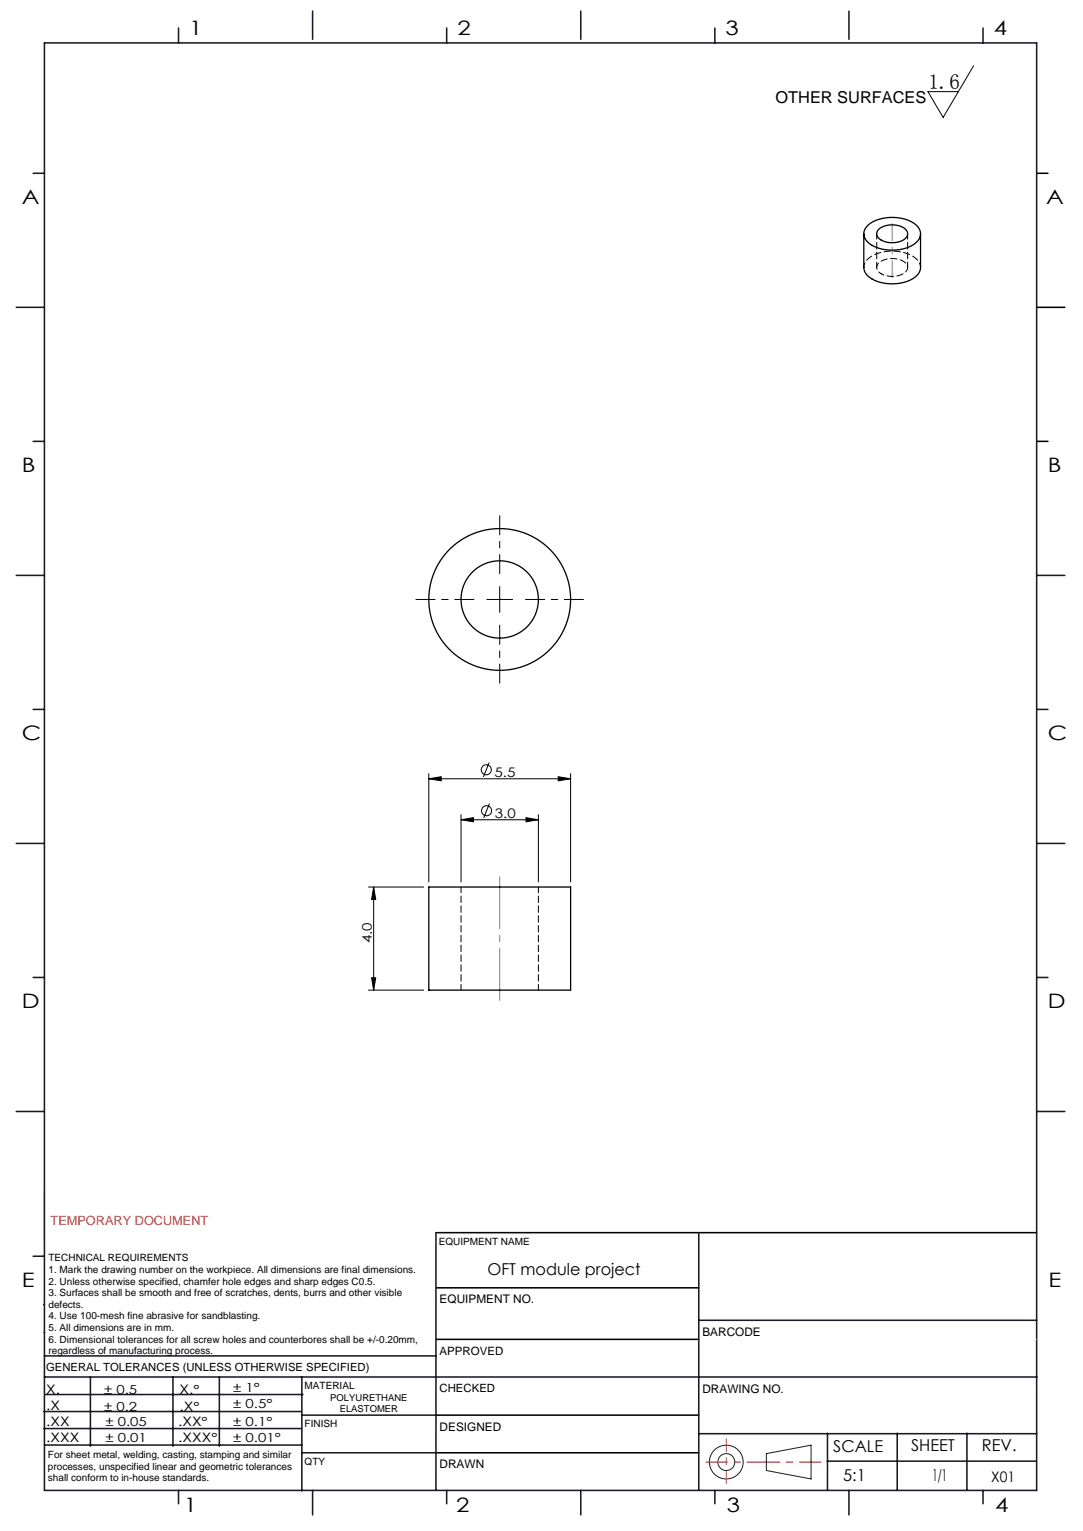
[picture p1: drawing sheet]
<svg xmlns="http://www.w3.org/2000/svg" width="210mm" height="297mm" viewBox="0 0 210 297" stroke-linecap="round" stroke-linejoin="round" font-family="sans-serif">
<defs><g id="words">
<text font-size="4.1" x="180" y="17.2">1.6</text>
<g font-size="3.9">
<text x="36.7" y="6.9">1</text>
<text x="88.7" y="6.9">2</text>
<text x="140.7" y="6.9">3</text>
<text x="192.7" y="6.9">4</text>
<text x="4.2" y="39.5">A</text>
<text x="202.9" y="39.5">A</text>
<text x="4.2" y="91.5">B</text>
<text x="203.2" y="91.5">B</text>
<text x="4.2" y="143.5">C</text>
<text x="203.2" y="143.5">C</text>
<text x="4.2" y="195.5">D</text>
<text x="203.2" y="195.5">D</text>
<text x="4.2" y="249.6">E</text>
<text x="203.3" y="249.6">E</text>
<text x="35.7" y="293.4">1</text>
<text x="88.4" y="293.4">2</text>
<text x="141" y="293.4">3</text>
<text x="193" y="293.4">4</text>
</g>
<g font-size="3.2">
<text x="150.4" y="20">OTHER SURFACES</text>
<text x="94.6" y="247.3">OFT module project</text>
<text x="161.6" y="281.7">SCALE</text>
<text x="176.7" y="281.5">SHEET</text>
<text x="190.4" y="281.5">REV.</text>
<text x="163.5" y="287.3">5:1</text>
<text x="180.8" y="287.3">1/1</text>
</g>
<text font-size="2.8" x="192.2" y="287.5">X01</text>
<g font-size="2.6">
<text x="95.9" y="150.7">5.5</text>
<text x="96" y="158.6">3.0</text>
<text x="72.1" y="183" transform="rotate(-90 72.1 183)">4.0</text>
</g>
<text font-size="2.5" fill="#ff1f1f" x="9.8" y="237.6">TEMPORARY DOCUMENT</text>
<g font-size="2.5">
<text x="8.9" y="273.6">.X</text>
<text x="8.9" y="270.4">X.</text>
<text x="34.8" y="273.7">.X°</text>
<text x="34.8" y="270.5">X.°</text>
<text x="9" y="276.7">.XX</text>
<text x="9" y="279.7">.XXX</text>
<text x="34.5" y="276.7">.XX°</text>
<text x="34.6" y="279.8">.XXX°</text>
</g>
<g font-size="2.4">
<text x="45.2" y="270">± 1°</text>
<text x="20.2" y="270.4">± 0.5</text>
<text x="20.2" y="273.7">± 0.2</text>
<text x="45.2" y="273.2">± 0.5°</text>
<text x="20.4" y="279.7">± 0.01</text>
<text x="20.4" y="276.7">± 0.05</text>
<text x="45.2" y="276.7">± 0.1°</text>
<text x="45.2" y="279.7">± 0.01°</text>
</g>
<g font-size="2.3">
<text x="85.2" y="252.9">EQUIPMENT NO.</text>
<text x="136.2" y="259.2">BARCODE</text>
<text x="136.2" y="270.2">DRAWING NO.</text>
<text x="85.2" y="277.6">DESIGNED</text>
<text x="85.2" y="284.9">DRAWN</text>
</g>
<g font-size="2.2">
<text x="85.2" y="262.8">APPROVED</text>
<text x="8.9" y="265.9">GENERAL TOLERANCES (UNLESS OTHERWISE SPECIFIED)</text>
<text x="85.2" y="270.1">CHECKED</text>
</g>
<g font-size="1.9">
<text x="9.4" y="244.7">TECHNICAL REQUIREMENTS</text>
<text x="85.1" y="241.5">EQUIPMENT NAME</text>
<text x="9.4" y="246.9">1. Mark the drawing number on the workpiece. All dimensions are final dimensions.</text>
<text x="9.4" y="249.2">2. Unless otherwise specified, chamfer hole edges and sharp edges C0.5.</text>
<text x="9.4" y="251.4">3. Surfaces shall be smooth and free of scratches, dents, burrs and other visible</text>
<text x="9.4" y="253.7">defects.</text>
<text x="9.4" y="256">4. Use 100-mesh fine abrasive for sandblasting.</text>
<text x="9.4" y="258.2">5. All dimensions are in mm.</text>
<text x="9.4" y="260.5">6. Dimensional tolerances for all screw holes and counterbores shall be +/-0.20mm,</text>
<text x="9.4" y="262.7">regardless of manufacturing process.</text>
<text x="59.1" y="269.5">MATERIAL</text>
<text x="59.1" y="276.9">FINISH</text>
<text x="9.3" y="282.9">For sheet metal, welding, casting, stamping and similar</text>
<text x="9.3" y="285.1">processes, unspecified linear and geometric tolerances</text>
<text x="9.3" y="287.4">shall conform to in-house standards.</text>
<text x="59.1" y="284.2">QTY</text>
</g>
<g font-size="1.8">
<text x="64" y="271.7">POLYURETHANE</text>
<text x="65.9" y="273.8">ELASTOMER</text>
</g>
</g></defs>
<g fill="none" stroke="#191924" stroke-width=".19">
<path d="M8.6 231.2v9.4M148.6 282l8.7-1.6v6.5l-8.7-1.6z"/>
<circle cx="140.8" cy="283.6" r="3.3"/>
<circle cx="140.8" cy="283.6" r="1.64"/>
</g>
<path d="M201 33.6h2.2M201 59.6h5.5M201 85.6h2.2M84.5 239.1h116.5M84.6 259.8h50.9M84.6 249.8h50.9M84.6 274.5h50.9M84.5 281.8h51" fill="none" stroke="#000" stroke-width=".3"/>
<path d="M136.9 283.6h22.3" fill="none" stroke="#f00" stroke-width=".19" stroke-dasharray="6.3 1.3 1.3 1.3" stroke-dashoffset="2.2"/>
<path d="M140.8 287.8v-8.7" fill="none" stroke="#f00" stroke-width=".19" stroke-dasharray="6.3 1.3 1.3 1.3" stroke-dashoffset="3.9"/>
<g fill="none" stroke="#191924" stroke-width=".3">
<path d="M8.6 8.3h192.4v280.8h-192.4zM34.6 5.4v2.9M60.6 2.2v5.4M86.6 5.4v2.9M112.6 2.2v5.4M138.6 5.4v2.9M164.6 2.2v5.4M190.6 5.4v2.9M6.4 33.6h2.2M3.2 59.6h5.4M6.4 85.6h2.2M3.2 111.6h5.4"/>
<path d="M201 111.6h5.5M6.4 137.6h2.2M201 137.6h2.2M3.2 163.6h5.4M201 163.6h5.5M6.4 189.6h2.2M201 189.6h2.2M3.2 215.6h5.4M201 215.6h5.5M84.5 239.1v50M135.5 239.1v50M6.4 243.7h2.2"/>
<path d="M8.5 253.1h.1M8.6 258.5h.1M135.5 256.1h65.5M8.5 277.1h49.9M8.5 273.8h49.9M8.6 267.1h75.9M8.6 263h75.9M8.8 270.5h49.9M17.5 267.1v13.5M33.5 267.1v13.5M42.5 267.1v13.5M58.5 267.1v22.1"/>
<path d="M58.6 274.5h26M84.6 267.1h116.5M135.5 278.1h65.5M160.5 278v11.1M174 278v11.1M187.5 278v11.1M8.8 280.3h49.7M34.6 289.1v2.6M58.5 281.8h26M60.6 289.1v4.8M86.6 289.1v2.6M112.6 289.1v4.8"/>
<path d="M138.6 289.1v2.6M160.4 283.5h40.6M164.6 289.1v4.8M190.6 289.1v2.6"/>
</g>
<path d="M201 259.8h.1" fill="none" stroke="#c0c0c0" stroke-width=".19"/>
<g fill="none" stroke="#000" stroke-width=".19">
<path d="M188.8 12.8l-5.9 10-3-5h5.9M94.4 116.3h5M96.9 113.8v5M83.1 151.1l2.4-.4v.8zM83.1 150.1v21M83.1 151.1h27.5M89.4 159l2.4-.4v.8zM89.4 158v13.1M89.4 159h15M94.9 147.9l-1.2 2.8M94.9 155.9l-1.1 2.8M102 158.6l2.4 .4-2.4 .4z"/>
<path d="M104.4 158v13.1M108.2 150.7l2.4 .4-2.4 .4zM110.6 150.1v21M71.5 172.1h10.6M72.5 172.1l.4 2.4h-.8zM72.5 172.1v20M71.5 192.1h10.6M72.1 189.7h.8l-.4 2.4z"/>
<circle cx="94.3" cy="149.3" r=".98"/>
<circle cx="94.4" cy="157.3" r=".98"/>
</g>
<path d="M91.9 116.3h-11.3M96.9 111.3v-11.3M101.9 116.3h11.2M96.9 121.3v11.2" fill="none" stroke="#000" stroke-width=".19" stroke-dasharray="15.2 1.3 1.3 1.3" stroke-dashoffset="11.5"/>
<path d="M96.9 170.1v24" fill="none" stroke="#808080" stroke-width=".19" stroke-dasharray="15.2 1.3 1.3 1.3" stroke-dashoffset="5.1"/>
<path d="M173 43.4v10.5" fill="none" stroke="#808080" stroke-width=".19" stroke-dasharray="15.2 1.3 1.3 1.3" stroke-dashoffset="11.9"/>
<g fill="#000">
<path d="M89.4 159l2.4-.4v.8zM102 158.6l2.4 .4-2.4 .4zM83.1 151.1l2.4-.4v.8zM108.2 150.7l2.4 .4-2.4 .4z"/>
<path d="M72.5 172.1l.4 2.4h-.8zM72.1 189.7h.8l-.4 2.4z"/>
</g>
<g fill="none" stroke="#000" stroke-width=".25">
<path d="M167.5 45.4v6.5a3.6 3.6 0 0 0 3.1 2.9 7.6 7.6 0 0 0 7.4-1.6l.4-.7 .1-.5v-6.6M168.2 43.8a7.9 7.9 0 0 1 9.5-.1 2.21 2.21 0 0 1-.5 3.7 8.1 8.1 0 0 1-9-.5 2.07 2.07 0 0 1 0-3.1zM170.4 44.5a4.1 4.1 0 0 1 5.4 .3 1.52 1.52 0 0 1-1.3 2.1 3.9 3.9 0 0 1-4.4-1.1l-.1-.7zM83.1 172.1h27.5v20h-27.5z"/>
<circle cx="96.9" cy="116.3" r="7.5"/>
<circle cx="96.9" cy="116.3" r="13.8"/>
</g>
<path d="M170 45.4v6.5M176 51.9v-6.5M89.4 172.1v20M104.4 192.1v-20" fill="none" stroke="#000" stroke-width=".19" stroke-dasharray="1.3 .6" stroke-dashoffset=".2"/>
<path d="M178.5 51.9a3.5 3.5 0 0 0-3-2.8 7.8 7.8 0 0 0-7.4 1.4l-.5 .7-.1 .7" fill="none" stroke="#000" stroke-width=".19" stroke-dasharray="1.3 .6" stroke-dashoffset=".4"/>
<path d="M170.9 53.1a4.2 4.2 0 0 0 4.9-.6 1.46 1.46 0 0 0-1.2-2.1 4 4 0 0 0-4.5 1l-.1 .4 .1 .5 .8 .8" fill="none" stroke="#000" stroke-width=".19" stroke-dasharray="1.3 .6" stroke-dashoffset=".7"/>
<use href="#words"/>
</svg>
